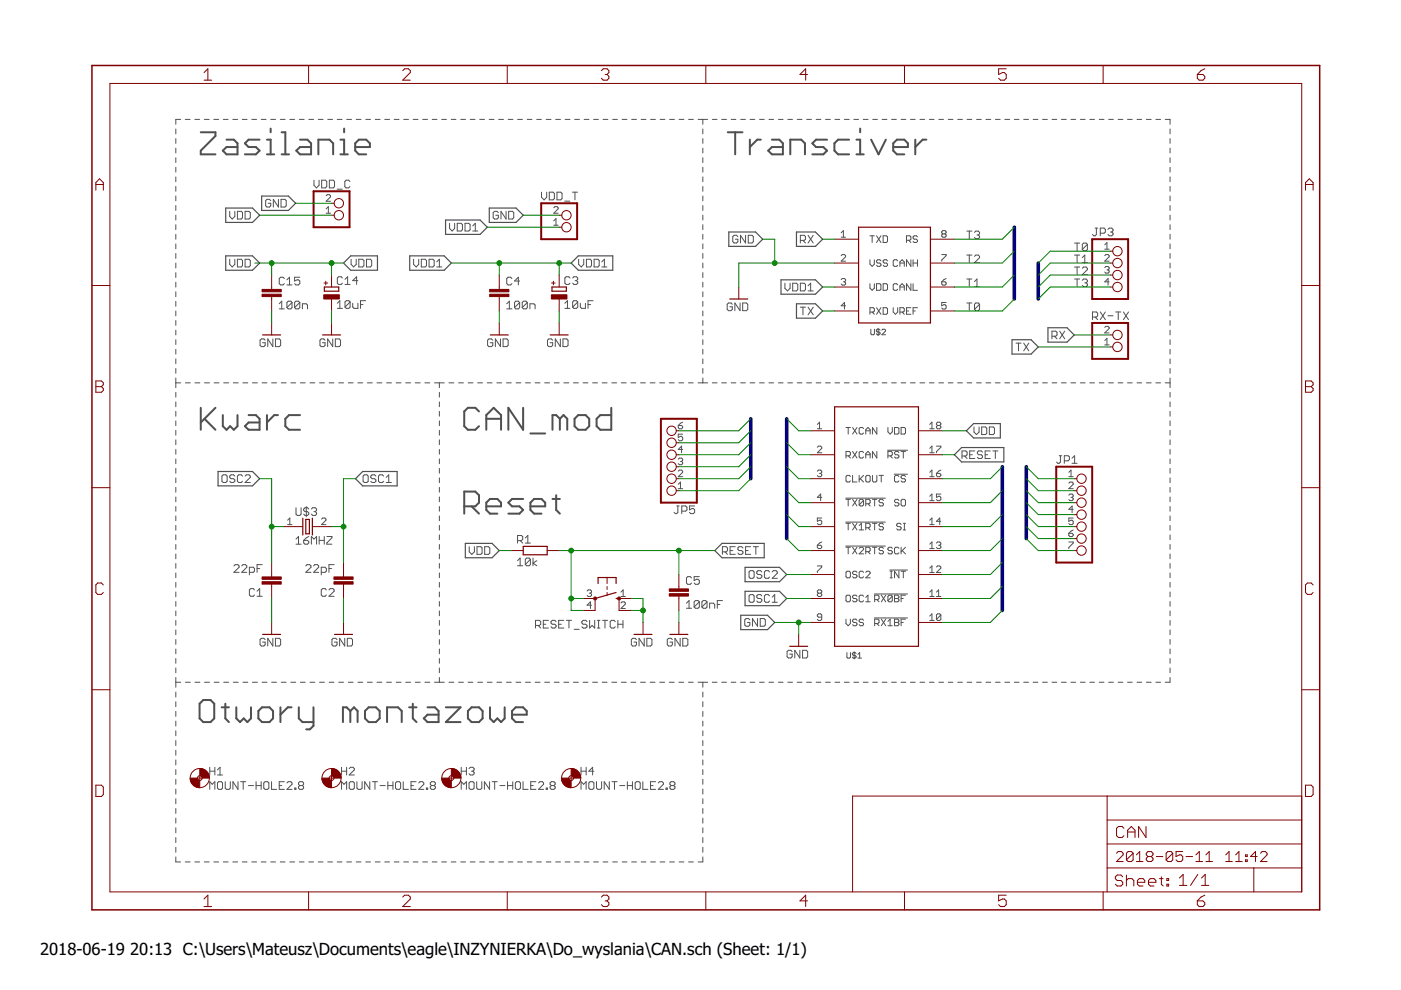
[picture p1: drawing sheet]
<svg xmlns="http://www.w3.org/2000/svg" width="297mm" height="210mm" viewBox="0 0 297 210" stroke-linecap="round" stroke-linejoin="round" font-family="sans-serif">
<defs><g id="words">
<g font-size="3.5">
<text x="8.5" y="202.5">2018-06-19</text>
<text x="27.6" y="202.5">20:13 C:\Users\Mateusz\Documents\eagle\INZYNIERKA\Do_wyslania\CAN.sch (Sheet: 1/1)</text>
</g>
</g></defs>
<g fill="none" stroke="#505050" stroke-width=".21">
<path d="M37.3 27.3v1.1M37.3 29.4v1M37.3 31.4v1M37.3 33.4v1.1M37.3 35.5v1M37.3 37.5v1M37.3 39.5v1.1M38.3 25.3h-1v1.1M39.3 25.3h1M41.3 25.3h1M43.3 25.3h1M45.3 25.3h1.1"/>
<path d="M47.3 25.3h1.1M49.4 25.3h1M51.4 25.3h1M53.4 25.3h1M55.4 25.3h1M57.4 25.3h1M59.4 25.3h1M61.4 25.3h1.1M63.5 25.3h1M65.5 25.3h1M66.6 38.2v1.1l.5 .5 .5-.5v-1.1M67.5 25.3h1"/>
<path d="M68.2 38.2h.8l.3 .3v1.1l-.3 .2h-.8zM69.5 25.3h1M69.8 38.2h.9l.2 .3v1.1l-.2 .2h-.9zM71.5 25.3h1M73.5 25.3h1M74.2 38.5l-.3-.3h-.5l-.3 .3v1.1l.3 .2h.5l.3-.2M75.5 25.3h1M77.6 25.3h.9M79.6 25.3h1M81.6 25.3h1M83.6 25.3h1M85.6 25.3h1"/>
<path d="M87.6 25.3h1M89.6 25.3h1M91.6 25.3h1M93.6 25.3h1.1M95.7 25.3h1M97.7 25.3h1M99.7 25.3h1M101.7 25.3h1M103.7 25.3h1M105.7 25.3h1M107.7 25.3h1.1M109.7 25.3h1.1"/>
<path d="M111.8 25.3h1M113.8 25.3h1M115.8 25.3h1M117.8 25.3h1M119.8 25.3h1M121.8 25.3h1.1M123.8 25.3h1.1M125.9 25.3h1M127.9 25.3h1M129.9 25.3h1M131.9 25.3h1M133.9 25.3h1"/>
<path d="M135.9 25.3h1M137.9 25.3h1.1M140 25.3h1M142 25.3h1M144 25.3h1M146 25.3h1M148 25.3h2M149 25.3v1.1M149 27.3v1.1M149 29.4v1M149 31.4v1M149 33.4v1.1"/>
<path d="M149 35.5v1M149 37.5v1M149 39.5v1.1M151 25.3h1M153 25.3h1M155 25.3h1M157 25.3h1M159 25.3h1M161 25.3h1M163 25.3h1M165 25.3h1M167 25.3h1"/>
<path d="M169 25.3h1M171 25.3h1M173 25.3h1M175 25.3h1M177 25.3h1M179 25.3h1M181 25.3h1M183 25.3h1M185 25.3h1M187 25.3h1M189 25.3h1M191.1 25.3h.9"/>
<path d="M193 25.3h1M195.1 25.3h.9M197 25.3h1M199.1 25.3h.9M201 25.3h1M203.1 25.3h.9M205 25.3h1M207.1 25.3h.9M209 25.3h1.1M211.1 25.3h.9M213 25.3h1.1M215.1 25.3h.9"/>
<path d="M217 25.3h1.1M219.1 25.3h.9M221 25.3h1.1M223.1 25.3h.9M225 25.3h1.1M227.1 25.3h.9M229.1 25.3h1M231.1 25.3h1M233.1 25.3h1M235.1 25.3h1M237.1 25.3h1M239.1 25.3h1"/>
<path d="M241.1 25.3h1M243.1 25.3h1M245.1 25.3h1M247.1 25.3h1v1.1M248.1 27.3v1.1M248.1 29.4v1M248.1 31.4v1M248.1 33.4v1.1M248.1 35.5v1M248.1 37.5v1M248.1 39.5v1.1M37.3 41.6v1"/>
<path d="M37.3 43.6v1M37.3 45.6v1.1M37.3 47.6v1.1M37.3 49.7v1M37.3 51.7v1M37.3 53.7v1.1M37.3 55.8v1M37.3 57.8v1M37.3 59.8v1.1M48.7 44.8v1.1l.5 .5 .6-.5v-1.1M48.7 55v1l.5 .6 .6-.6v-1M50.3 44.8h.9l.2 .3v1.1l-.2 .2h-.9z"/>
<path d="M50.3 55h.9l.2 .2v1.1l-.2 .3h-.9zM52 44.8h.8l.3 .3v1.1l-.3 .2h-.8zM52 55h.8l.3 .2v1.1l-.3 .3h-.8zM57.4 42.5l-.3-.2h-.5l-.3 .2v1.1l.3 .3h.5l.3-.3v-.5h-.5M59 42.3v1.6l-1-1.6v1.6M59.6 42.3h.8l.3 .2v1.1l-.3 .3h-.8zM60.3 59.1l-.3-.3h-.5l-.3 .3v1l.3 .3h.5l.3-.3M60.8 59.3l.6-.5v1.6M63.6 58.8h-1.1v.8l.5-.3h.3l.3 .3v.5l-.3 .3h-.6l-.2-.3M69.2 41.5l.2-.2h.4l.3 .2v.2l-.9 1h.9M69.2 45.2h.9M69.2 44.3l.4-.5v1.4"/>
<path d="M71.5 40.1h1.1M72.6 58.9l-.3-.2h-.5l-.3 .2v1.1l.3 .3h.5l.3-.3M73.2 59.2l.5-.5v1.6M74.4 55v1l.6 .6 .5-.6v-1M75.9 59.5h-1.1l.8-.8v1.6M76.1 55h.8l.3 .2v1.1l-.3 .3h-.8zM77.7 55h.8l.3 .2v1.1l-.3 .3h-.8zM87.7 55v1l.5 .6 .6-.6v-1M89.3 55h.8l.3 .2v1.1l-.3 .3h-.8zM91 55h.8l.3 .2v1.1l-.3 .3h-.8zM92.6 55.5l.6-.5v1.6M92.6 56.6h1.1"/>
<path d="M95.3 47.3v1.1l.6 .6 .5-.6v-1.1M96.9 47.3h.9l.2 .3v1.1l-.2 .3h-.9zM98.6 47.3h.8l.3 .3v1.1l-.3 .3h-.8zM100.2 47.9l.6-.6v1.7M100.2 49h1.1M105.7 45.1l-.3-.3h-.6l-.2 .3v1.1l.2 .2h.6l.3-.2v-.6h-.6M107.3 44.8v1.6l-1.1-1.6v1.6M107.8 44.8h.8l.3 .3v1.1l-.3 .2h-.8zM108.5 59.1l-.2-.3h-.6l-.3 .3v1l.3 .3h.6l.2-.3M110.2 59.6h-1.1l.8-.8v1.6M114.8 40.7v1.1l.6 .6 .5-.6v-1.1M116.5 40.7h.8l.2 .3v1.1l-.2 .3h-.8z"/>
<path d="M117.4 44l.2-.2h.5l.2 .2v.3l-.9 .9h.9M117.4 46.8l.5-.4v1.4M117.4 47.8h.9M118.1 40.7h.8l.3 .3v1.1l-.3 .3h-.8zM119.7 42.7h1.1M120.8 58.9l-.2-.2h-.6l-.2 .2v1.1l.2 .3h.6l.2-.3M121.4 40.7h1M121.4 58.9l.3-.2h.5l.3 .2v.3l-.3 .3M121.9 40.7v1.7M121.9 59.5h.3M122.2 59.5l.3 .3v.2l-.3 .3h-.5l-.3-.3M122.7 55v1l.5 .6 .6-.6v-1"/>
<path d="M124.3 55h.8l.3 .2v1.1l-.3 .3h-.8zM126 55h.8l.2 .2v1.1l-.2 .3h-.8zM127.6 56.6h1.1M127.6 55.5l.5-.5v1.6M149 41.6v1M149 43.6v1M149 45.6v1.1M149 47.6v1.1M149 49.7v1M149 51.7v1M149 53.7v1.1M149 55.8v1"/>
<path d="M149 57.8v1M149 59.8v1.1M156.4 50.2l-.2-.3h-.6l-.2 .3v1l.2 .3h.6l.2-.3v-.5h-.5M158.1 49.9v1.6l-1.1-1.6v1.6M158.6 49.9h.8l.3 .3v1l-.3 .3h-.8zM169.7 51h.8l.3-.3v-.5l-.3-.3h-.8v1.6M170.2 51l.6 .5M171.3 49.9l1.1 1.6M172.4 49.9l-1.1 1.6M178.4 49.4l.4-.5v1.4M178.4 50.3h.9M178.4 54.2l.2-.2h.4l.3 .2v.2l-.9 1h.9"/>
<path d="M178.4 59.3l.2-.2h.4l.3 .2-.3 .5M178.8 59.8h.2M179 59.8l.3 .2-.3 .5h-.4l-.2-.3M184.4 50h1M184.4 55.1v.9l.5 .5 .5-.5v-.9M184.9 50v1.4M185.8 50l1 1.4M186.8 50l-1 1.4M186.8 55.3l-.3-.2h-.4l-.3 .2 .3 .5h.4l.3 .2-.3 .5h-.4l-.3-.3M187.2 50h.7l.3 .2v1l-.3 .2h-.7zM188.2 55.3l-.3-.2h-.4l-.3 .2 .3 .5h.4l.3 .2-.3 .5h-.4l-.3-.3M190.3 55.3l-.2-.2h-.5l-.2 .2v.9l.2 .3h.5l.2-.3"/>
<path d="M190.8 55.8h.9M190.8 56.5v-1l.5-.4 .4 .4v1M192.2 50.9h.7l.2-.2v-.5l-.2-.2h-.7v1.4M192.7 50.9l.4 .5M193.1 55.1v1.4l-.9-1.4v1.4M193.6 55.8h.9M193.6 55.1v1.4M194.5 50.2l-.2-.2h-.5l-.2 .2 .2 .5h.5l.2 .2-.2 .5h-.5l-.2-.2M194.5 55.1v1.4M199.7 54h.9v.2l-.9 .9v.3M199.7 59.8h.7l.2 .4-.2 .3h-.5l-.2-.3zM199.9 49.6l-.2 .2 .2 .5h.5l.2-.2-.2-.5"/>
<path d="M199.9 49.6l-.2-.2 .2-.5h.5l.2 .2-.2 .5M199.9 49.6h.5M200.6 59.1l-.9 .7M205 49h1.1M205 59.2h1.1M205 54.1h1.1M205.5 49v1.6M205.5 54.1v1.6M205.5 59.2v1.6M206.6 49.3l.3-.3h.5l.3 .3v.3l-.3 .2M206.6 54.4l.3-.3h.5l.3 .3v.2l-1.1 1.1h1.1M206.6 59.7l.5-.5v1.6"/>
<path d="M207.1 49.8h.3M207.4 49.8l.3 .3v.3l-.3 .2h-.5l-.3-.2M227.8 51.5h1.1M227.8 56.6h1.1M227.8 59.2h1.1M227.8 54.1h1.1M228.4 51.5v1.7M228.4 54.1v1.6M228.4 56.6v1.7M228.4 59.2v1.6M229.5 56.9l.2-.3h.6l.2 .3v.3l-1 1.1h1M229.5 59.4l.2-.2h.6l.2 .2v.3l-.2 .3"/>
<path d="M229.5 54.6l.5-.5v1.6M229.5 55.7h1M230 60h.3M230.3 60l.2 .2v.3l-.2 .3h-.6l-.2-.3M230.5 51.8l-1 1.1M230.5 51.8l-.2-.3h-.6l-.2 .3v1.1M230.5 51.8v1.1l-.2 .3h-.6l-.2-.3M232.2 48.4h.5M232.5 48.4v1.3l-.3 .3h-.3l-.3-.3M233.3 49.4h.8l.3-.2v-.6l-.3-.2h-.8v1.6M234.2 56.7l.3-.2h.4l.3 .2-.3 .5M234.2 54.2l.3-.2h.4l.3 .2v.2l-1 1h1"/>
<path d="M234.2 51.9l.5-.5v1.4M234.2 52.8h1M234.7 57.2h.2M234.9 48.6l.3-.2h.5l.3 .2v.3l-.3 .3M234.9 57.2l.3 .2-.3 .5h-.4l-.3-.2M235.2 59.8h-1l.7-.7v1.4M235.5 49.2h.2M235.7 49.2l.3 .2v.3l-.3 .3h-.5l-.3-.3M248.1 41.6v1M248.1 43.6v1M248.1 45.6v1.1M248.1 47.6v1.1"/>
<path d="M248.1 49.7v1M248.1 51.7v1M248.1 53.7v1.1M248.1 55.8v1M248.1 57.8v1M248.1 59.8v1.1M37.3 61.9v1M37.3 63.9v1M37.3 65.9v1.1M37.3 68v1M37.3 70v1M37.3 72v1"/>
<path d="M37.3 74.1v1M37.3 76.1v1M37.3 78.1v1M56.2 72.1l-.3-.2h-.5l-.3 .2v1.1l.3 .3h.5l.3-.3v-.5h-.5M57.8 71.9v1.6l-1-1.6v1.6M58.4 71.9h.8l.3 .2v1.1l-.3 .3h-.8zM59.2 64.4l.5-.5v1.6M59.2 65.5h1.1M60.8 60.4h1.1M61.9 64.1v1.1l-.2 .3h-.6l-.3-.3M61.9 64.1l-.2-.2h-.6l-.3 .2v1.1M61.9 64.1l-1.1 1.1"/>
<path d="M63.6 64.1v1.1l-.3 .3h-.6l-.2-.3M63.6 64.1l-.3-.2h-.6l-.2 .2v1.1M63.6 64.1l-1.1 1.1M64.1 65.5v-1.1h.8l.3 .3v.8M68.9 72.1l-.3-.2h-.5l-.3 .2v1.1l.3 .3h.5l.3-.3v-.5h-.5M70.5 71.9v1.6l-1-1.6v1.6M71.1 71.9h.8l.3 .2v1.1l-.3 .3h-.8zM71.5 64.3l.6-.5v1.6M71.5 65.4h1.1M73.2 60.3h1M74.2 64v1.1l-.2 .3h-.6l-.2-.3M74.2 64l-.2-.2h-.6l-.2 .2v1.1"/>
<path d="M74.2 64l-1 1.1M74.8 64.3v.8l.3 .3h.8v-1.1M76.4 64.6h.6M77.5 63.8h-1.1v1.6M104.5 72.1l-.3-.2h-.5l-.3 .2v1.1l.3 .3h.5l.3-.3v-.5h-.6M106.1 71.9v1.6l-1.1-1.6v1.6M106.7 71.9h.8l.2 .2v1.1l-.2 .3h-.8zM107.4 65.5h1.1M107.4 64.4l.6-.5v1.6M110.2 64.1v1.1l-.3 .3h-.6l-.2-.3M110.2 64.1l-.3-.2h-.6l-.2 .2v1.1M110.2 64.1l-1.1 1.1"/>
<path d="M111.8 64.1v1.1l-.3 .3h-.5l-.3-.3M111.8 64.1l-.3-.2h-.5l-.3 .2v1.1M111.8 64.1l-1.1 1.1M112.4 65.5v-1.1h.8l.3 .3v.8M117.2 72.1l-.3-.2h-.5l-.3 .2v1.1l.3 .3h.5l.3-.3v-.5h-.6M118.8 71.9v1.6l-1.1-1.6v1.6M119.4 71.9h.8l.2 .2v1.1l-.2 .3h-.8zM119.8 65.4h1M119.8 64.3l.5-.5v1.6M122.5 64v1.1l-.3 .3h-.5l-.3-.3M122.5 64l-.3-.2h-.5l-.3 .2v1.1M122.5 64l-1.1 1.1"/>
<path d="M123 64.3v.8l.3 .3h.8v-1.1M124.7 64.6h.5M125.8 63.8h-1.1v1.6M149 61.9v1M149 63.9v1M149 65.9v1.1M149 68v1M149 70v1M149 72v1M149 74.1v1M149 76.1v1M149 78.1v1"/>
<path d="M155.3 64.5l-.3-.3h-.5l-.3 .3v1.1l.3 .3h.5l.3-.3v-.6h-.6M156.9 64.2v1.7l-1.1-1.7v1.7M157.5 64.2h.8l.2 .3v1.1l-.2 .3h-.8zM166.4 60v1.1l.6 .6 .5-.6v-1.1M168.1 60h.8l.2 .3v1.1l-.2 .3h-.8zM169.7 60h.8l.3 .3v1.1l-.3 .3h-.8zM169.7 65.1h1.1M170.2 65.1v1.7M171.3 61.7h1.1M171.3 60.6l.6-.6v1.7M171.3 65.1l1.1 1.7M172.4 65.1l-1.1 1.7"/>
<path d="M179.3 64.8h-.9l.6-.7v1.4M184.4 60.2v.9l.5 .5 .5-.5v-.9M184.4 66.2h.7l.3-.3v-.4l-.3-.3h-.7v1.4M184.6 69.8v1l.2 .2h.4l.2-.2v-1M184.9 66.2l.5 .4M185.8 60.2h.7l.3 .2v.9l-.3 .3h-.7zM185.8 65.2l1 1.4M186.2 69.6v1.6M186.6 70l-.2-.2h-.4l-.2 .4 .2 .2h.4l.2 .4-.2 .2h-.4l-.2-.2M186.8 65.2l-1 1.4M187 70l.2-.2h.4l.1 .2v.2l-.7 .8h.7M187.2 60.2h.7l.3 .2v.9l-.3 .3h-.7z"/>
<path d="M187.2 65.2h.7l.3 .3v.9l-.3 .2h-.7zM189.4 65.2v1l.5 .4 .4-.4v-1M190.3 60.4l-.2-.2h-.5l-.2 .2v.9l.2 .3h.5l.2-.3M190.8 66.2h.7l.2-.3v-.4l-.2-.3h-.7v1.4M190.8 61.6v-1l.5-.4 .4 .4v1M190.8 60.9h.9M191.3 66.2l.4 .4M192.2 65.9h.5M193.1 65.2h-.9v1.4h.9M193.1 60.2v1.4l-.9-1.4v1.4M193.6 60.2v1.4h.9M193.6 65.9h.5"/>
<path d="M194.5 65.2h-.9v1.4M200.6 64.1h-.9v.7l.4-.2 .5 .2v.5l-.2 .2h-.5l-.2-.2M205 64.2h1.1M205.5 64.2v1.7M206.6 60.8h1.1M207.7 64.5l-.3-.3h-.5l-.3 .3v1.1M207.7 64.5v1.1l-.3 .3h-.5l-.3-.3M207.7 64.5l-1.1 1.1M215.4 72.7h1.1M215.9 72.7v1.7M217 72.7l1.1 1.7M218.1 72.7l-1.1 1.7"/>
<path d="M223 71.3h.8l.3-.3v-.5l-.3-.3h-.8v1.6M223.6 71.3l.5 .5M224.7 70.2l1 1.6M225.7 70.2l-1 1.6M231.6 67.2h.9l.2-.2v-.6l-.2-.3h-.9v1.7M232.2 67.2l.5 .6M233.3 66.1l1.1 1.7M234.2 69.4l.3-.2h.4l.3 .2v.3l-1 .9h1M234.2 72.2l.5-.5v1.4M234.2 73.1h1M234.4 66.1l-1.1 1.7M234.9 67h1.1"/>
<path d="M236.5 66.1h1.1M237.1 66.1v1.7M238.2 66.1l1.1 1.7M239.3 66.1l-1.1 1.7M248.1 61.9v1M248.1 63.9v1M248.1 65.9v1.1M248.1 68v1M248.1 70v1M248.1 72v1M248.1 74.1v1M248.1 76.1v1"/>
<path d="M248.1 78.1v1M37.3 80.1v2.1M37.3 83.2v1M37.3 85.2v1M37.3 87.2v1M37.3 89.2v1.1M37.3 91.2v1.1M37.3 93.3v1M37.3 95.3v1M37.3 97.3v1M37.3 99.3v1M37.3 81.2h1"/>
<path d="M39.3 81.2h1M41.3 81.2h1.1M43.4 81.2h1M45.4 81.2h1M47.4 81.2h1.1M49.5 81.2h1M51.5 81.2h1M53.5 81.2h1.1M55.6 81.2h1M57.6 81.2h1M59.6 81.2h1.1M61.7 81.2h1"/>
<path d="M63.7 81.2h1M65.7 81.2h1M67.8 81.2h1M69.8 81.2h1M71.8 81.2h1M73.9 81.2h1M75.9 81.2h1M77.9 81.2h1M79.9 81.2h1.1M82 81.2h1M84 81.2h1M86 81.2h1.1"/>
<path d="M88.1 81.2h1M90.1 81.2h1M92.1 81.2h2.1M93.2 81.2v1M93.2 83.2v1M93.2 85.2v1M93.2 87.2v1M93.2 89.2v1.1M93.2 91.2v1.1M93.2 93.3v1M93.2 95.3v1M93.2 97.3v1"/>
<path d="M93.2 99.3v1M95.2 81.2h1M97.2 81.2h1.1M99.3 81.2h1M101.3 81.2h1M103.3 81.2h1M105.3 81.2h1.1M107.4 81.2h1M109.4 81.2h1M111.4 81.2h1.1M113.5 81.2h1M115.5 81.2h1"/>
<path d="M117.5 81.2h1.1M119.5 81.2h1.1M121.6 81.2h1M123.6 81.2h1.1M125.6 81.2h1.1M127.7 81.2h1M129.7 81.2h1M131.7 81.2h1.1M133.8 81.2h1M135.8 81.2h1M137.8 81.2h1.1M139.9 81.2h1"/>
<path d="M141.9 81.2h1M143.8 90.2h.7l.2 .5-.2 .2h-.5l-.2-.2zM143.8 97.4l.2-.3h.5l.2 .3-.2 .4M143.8 99.9l.2-.2h.5l.2 .2v.2l-.9 1h.9M143.9 81.2h1M144.3 97.8h.2M144.5 97.8l.2 .3-.2 .4h-.5l-.2-.2M144.7 92.1h-.9v.7l.7-.3 .2 .3v.4l-.2 .3h-.5l-.2-.3M144.7 95.3h-.9l.7-.7v1.4M144.7 89.5l-.9 .7M146 81.2h1M148 81.2h2"/>
<path d="M149 80.1v1.1M151 81.2h1M153 81.2h1M155 81.2h1M157 81.2h1M159 81.2h1M161 81.2h1M163 81.2h1M165 81.2h1M167 81.2h1M169 81.2h1M171 81.2h1"/>
<path d="M173 81.2h1M173.3 90l.5-.5v1.4M173.3 90.9h.9M173.3 94.8l.2-.2h.5l.2 .2v.3l-.9 .9h.9M173.3 99.9l.2-.2h.5l.2 .2-.2 .5M175 81.2h1M177 81.2h1M179 81.2h1M179.4 90.6h.9M179.4 96.6h.7l.2-.2v-.5l-.2-.2h-.7v1.4M179.8 90.6v1.4M179.8 96.6l.5 .5"/>
<path d="M180.8 90.6l.9 1.4M180.8 95.7l.9 1.4M181 81.2h1M181.7 90.6l-.9 1.4M181.7 95.7l-.9 1.4M183 81.2h1M183.1 90.9l-.2-.3h-.5l-.2 .3v.9l.2 .2h.5l.2-.2M183.1 95.9l-.2-.2h-.5l-.2 .2v1l.2 .2h.5l.2-.2M183.6 92v-.9l.4-.5 .5 .5v.9M183.6 97.1v-.9l.4-.5 .5 .5v.9M183.6 91.3h.9M183.6 96.4h.9"/>
<path d="M185 81.2h1M185.9 90.6v1.4l-.9-1.4v1.4M185.9 95.7v1.4l-.9-1.4v1.4M187 81.2h1M188.2 95.5h4.2M188.3 96.6h.7l.2-.2v-.5l-.2-.2h-.7v1.4M188.3 90.6v1l.4 .4 .5-.4v-1M188.7 96.6l.5 .5M189 81.2h1M189.7 90.6h.7l.2 .3v.9l-.2 .2h-.7zM190.6 95.9l-.2-.2h-.5l-.2 .2 .2 .5h.5l.2 .2-.2 .5h-.5l-.2-.2M191.1 81.2h.9"/>
<path d="M191.1 90.6h.6l.3 .3v.9l-.3 .2h-.6zM191.1 95.7h.9M191.5 95.7v1.4M193 81.2h1M195.1 81.2h.9M197 81.2h1M197.1 90.9h1M197.1 96h1M197.1 90l.5-.5v1.4M197.1 95.1l.5-.5v1.4M198.5 94.6h1v.2l-1 1v.2M198.8 90.2l-.3 .2 .3 .5h.4l.3-.2-.3-.5"/>
<path d="M198.8 90.2l-.3-.2 .3-.5h.4l.3 .2-.3 .5M198.8 90.2h.4M199.1 81.2h.9M199.5 99.7l-1 .7M201 81.2h1M203.1 81.2h.9M204 96.7h.8l.2-.3v-.5l-.2-.3h-.8v1.6M204.5 96.7l.5 .5M205 81.2h1M205.6 96.4h.5M206.5 90.5v1.1l.5 .5 .6-.5v-1.1M206.7 95.6h-1.1v1.6h1.1"/>
<path d="M207.1 81.2h.9M208.1 90.5h.8l.3 .3v1.1l-.3 .2h-.8zM208.3 95.9l-.3-.3h-.5l-.3 .3v.2l.3 .3h.5l.3 .3v.3l-.3 .2h-.5l-.3-.2M208.9 96.4h.5M209 81.2h1.1M209.8 90.5h.8l.2 .3v1.1l-.2 .2h-.8zM210 95.6h-1.1v1.6h1.1M210.5 95.6h1.1M211 95.6v1.6M211.1 81.2h.9M213 81.2h1.1M215.1 81.2h.9"/>
<path d="M217 81.2h1.1M219.1 81.2h.9M221 81.2h1.1M223.1 81.2h.9M224.6 96.6h.5M224.8 96.6v1.4l-.2 .2h-.3l-.3-.2M225 81.2h1.1M225.7 97.7h.8l.2-.3v-.5l-.2-.3h-.8v1.6M227.1 81.2h.9M227.3 98.2h1.1M227.3 97.2l.5-.6v1.6M229.1 81.2h1"/>
<path d="M231.1 81.2h1M233.1 81.2h1M235.1 81.2h1M237.1 81.2h1M239.1 81.2h1M241.1 81.2h1M243.1 81.2h1M245.1 81.2h1M247.1 81.2h1M248.1 80.1v2.1M248.1 83.2v1M248.1 85.2v1"/>
<path d="M248.1 87.2v1M248.1 89.2v1.1M248.1 91.2v1.1M248.1 93.3v1M248.1 95.3v1M248.1 97.3v1M248.1 99.3v1M37.3 101.3v1M37.3 103.3v1.1M37.3 105.4v1M37.3 107.4v1M37.3 109.4v1"/>
<path d="M37.3 111.4v1M37.3 113.4v1M37.3 115.4v1.1M37.3 117.5v1M37.3 119.5v1M47.3 100.7h.6l.3 .2v1.1l-.3 .3h-.6l-.2-.3v-1.1zM49.6 120l.3-.3h.5l.3 .3v.3l-1.1 1h1.1M49.8 100.9l-.3-.2h-.5l-.3 .2v.3l.3 .3h.5l.3 .3v.2l-.3 .3h-.5l-.3-.3M51.2 120l.3-.3h.5l.3 .3v.3l-1.1 1h1.1M51.4 100.9l-.2-.2h-.6l-.3 .2v1.1l.3 .3h.6l.2-.3M52 100.9l.2-.2h.6l.3 .2v.3l-1.1 1.1h1.1M55.6 119.7h-1.1v1.6"/>
<path d="M61 111.2h.9M61 110.3l.4-.5v1.4M62.8 114.3l.5-.6v1.7M62.8 115.4h1M62.8 107.7v1.3l.2 .3h.6l.2-.3v-1.3M64.4 114.6h.8l.3 .3v.2l-.3 .3h-.5l-.3-.3zM64.8 120l.3-.3h.6l.2 .3v.3l-1.1 1h1.1M64.9 107.4v2.2M65.5 113.7l-1.1 .9M65.5 107.9l-.3-.2h-.5l-.3 .2v.3l.3 .3h.5l.3 .3v.2l-.3 .3h-.5l-.3-.3M66 115.4v-1.7l.6 .6 .5-.6v1.7M66 107.9l.3-.2h.5l.3 .2v.3l-.3 .3"/>
<path d="M66.5 120l.2-.3h.6l.3 .3v.3l-1.1 1h1.1M66.6 108.5h.2M66.8 108.5l.3 .3v.2l-.3 .3h-.5l-.3-.3M67.7 114.6h1M67.7 113.7v1.7M68.2 110.1l.2-.3h.5l.2 .3v.2l-.9 .9h.9M68.7 113.7v1.7M69.3 113.7h1.1v.3l-1.1 1.1v.3h1.1M70.8 119.7h-1.1v1.6M77.2 100.7h.6l.3 .2v1.1l-.3 .3h-.6l-.2-.3v-1.1zM79.7 100.9l-.3-.2h-.5l-.3 .2v.3l.3 .3h.5l.3 .3v.2l-.3 .3h-.5l-.3-.3M81.3 100.9l-.2-.2h-.6l-.3 .2v1.1l.3 .3h.6l.2-.3"/>
<path d="M81.9 102.3h1.1M81.9 101.2l.5-.5v1.6M93.2 101.3v1M93.2 103.3v1.1M93.2 105.4v1M93.2 107.4v1M93.2 109.4v1M93.2 111.4v1M93.2 113.4v1M93.2 115.4v1.1M93.2 117.5v1M93.2 119.5v1"/>
<path d="M99.5 115.9v1.1l.5 .5 .6-.5v-1.1M101.1 115.9h.8l.3 .3v1.1l-.3 .2h-.8zM102.8 115.9h.8l.2 .3v1.1l-.2 .2h-.8zM109.7 114.6h.9l.2-.3v-.5l-.2-.3h-.9v1.6M109.7 118.9l.6-.6v1.7M109.7 120h1.1M110.3 114.6l.5 .5M111.4 114.1l.5-.6v1.6M111.4 115.1h1.1M112.5 118.6v1.1l-.3 .3h-.6l-.2-.3M112.5 118.6l-.3-.3h-.6l-.2 .3v1.1M112.5 118.6l-1.1 1.1"/>
<path d="M113 118.3v1.7M113.8 118.9l-.8 .5 .8 .6M143.5 107.3h.5M143.7 107.3v1.3l-.2 .3h-.3l-.3-.3M143.8 102.7l.5-.5v1.4M143.8 103.6h.9M144.5 108.4h.9l.2-.3v-.6l-.2-.2h-.9v1.6M147.3 107.3h-1.1v.8l.5-.3h.3l.3 .3v.5l-.3 .3h-.5l-.3-.3M153.2 117h.8l.2-.3v-.5l-.2-.3h-.8v1.6M153.7 117l.5 .5M154.8 116.7h.5M155.9 115.9h-1.1v1.6h1.1"/>
<path d="M157.5 116.2l-.3-.3h-.5l-.3 .3v.3l.3 .2h.5l.3 .3v.3l-.3 .2h-.5l-.3-.2M158.1 116.7h.5M159.2 115.9h-1.1v1.6h1.1M159.7 115.9h1.1M160.3 115.9v1.6M173.3 115.6h.7l.2 .5-.2 .2h-.5l-.2-.2zM173.3 120h.9v.2l-.9 1v.2M173.8 100.4h.2M174 100.4l.2 .2-.2 .5h-.5l-.2-.3M174.2 109.8h-.9v.7l.7-.2 .2 .2v.5l-.2 .2h-.5l-.2-.2M174.2 105.5h-.9l.7-.7v1.4M174.2 114.9l-.9 .7"/>
<path d="M179.3 105.6h8.4M179.3 110.7h8.4M179.3 115.8h8.4M179.4 105.9h.9M179.4 111h.9M179.4 116h.9M179.8 105.9v1.4M179.8 111v1.4M179.8 116v1.4M180.3 101l-.2-.2h-.5l-.2 .2v1l.2 .2h.5l.2-.2M180.8 100.8v1.4h.9M180.8 105.9l.9 1.4"/>
<path d="M180.8 111l.9 1.4M180.8 116l.9 1.4M181.7 105.9l-.9 1.4M181.7 111l-.9 1.4M181.7 116l-.9 1.4M182.2 100.8v1.4M182.2 116.3l.2-.3h.5l.2 .3v.2l-.9 .9h.9M182.2 111.4l.4-.4v1.4M182.2 112.4h.9M182.4 101.5l.7 .7M183.1 106.1l-.2-.2h-.5l-.2 .2v.9M183.1 100.8l-.9 .9"/>
<path d="M183.1 106.1v.9l-.2 .3h-.5l-.2-.3M183.1 106.1l-.9 .9M183.6 106.8h.7l.2-.2v-.5l-.2-.2h-.7v1.4M183.6 111.9h.7l.2-.2v-.5l-.2-.2h-.7v1.4M183.6 117h.7l.2-.3v-.4l-.2-.3h-.7v1.4M183.8 100.8h.5l.2 .2v1l-.2 .2h-.5l-.2-.2v-1zM184 106.8l.5 .5M184 111.9l.5 .5M184 117l.5 .4M185 100.8v1.2l.2 .2h.5l.2-.2v-1.2M185 105.9h.9M185 111h.9"/>
<path d="M185 116h.9M185.4 105.9v1.4M185.4 111v1.4M185.4 116v1.4M186.4 100.8h.9M186.8 100.8v1.4M187.3 106.1l-.2-.2h-.5l-.2 .4 .2 .3h.5l.2 .4-.2 .3h-.5l-.2-.3M187.3 111.2l-.2-.2h-.5l-.2 .4 .2 .3h.5l.2 .4-.2 .3h-.5l-.2-.3M187.3 116.3l-.2-.3h-.5l-.2 .5 .2 .2h.5l.2 .5-.2 .2h-.5l-.2-.2M189.2 116.3l-.2-.3h-.5l-.2 .3 .2 .4h.5l.2 .3-.2 .4h-.5l-.2-.2M189.6 100.5h2.8M190.6 101l-.2-.2h-.5l-.2 .2v1l.2 .2h.5l.2-.2"/>
<path d="M190.6 116.3l-.2-.3h-.5l-.2 .3v.9l.2 .2h.5l.2-.2M190.6 106.1l-.2-.2h-.5l-.2 .2 .2 .5h.5l.2 .2-.2 .5h-.5l-.2-.3M191.1 106.1l.2-.2h.4l.3 .2v.9l-.3 .3h-.4l-.2-.3zM191.1 111.2l-.3-.2h-.4l-.3 .2 .3 .5h.4l.3 .2-.3 .5h-.4l-.3-.3M191.1 116v1.4M191.3 116.7l.7 .7M191.5 111h.5M191.5 112.4h.5M191.7 111v1.4M192 101l-.3-.2h-.4l-.2 .2 .2 .5h.4l.3 .2-.3 .5h-.4l-.2-.2M192 116l-.9 1M197.1 101.1h1"/>
<path d="M197.1 111.2h1M197.1 116.3h1M197.1 115.4l.5-.5v1.4M197.1 100.1l.5-.4v1.4M197.1 105.2l.5-.4v1.4M197.1 110.3l.5-.5v1.4M197.1 106.2h1M198.5 100.4h.7l.3 .4-.3 .3h-.4l-.3-.3zM198.5 115.1l.3-.2h.4l.3 .2-.3 .5M199 115.6h.2M199.2 115.6l.3 .2-.3 .5h-.4l-.3-.2M199.5 104.8h-1v.7l.7-.3 .3 .3v.4l-.3 .3h-.4l-.3-.3"/>
<path d="M199.5 110.5h-1l.7-.7v1.4M226.6 113.1h.7l.2 .4-.2 .3h-.5l-.2-.3zM226.6 102.4l.2-.2h.5l.2 .2v.3l-.9 .9h.9M226.6 101.1h.9M226.6 114.9h.9v.2l-.9 1v.2M226.6 105l.2-.2h.5l.2 .2-.2 .5M226.6 100.1l.5-.4v1.4M227.1 105.5h.2M227.3 105.5l.2 .2-.2 .5h-.5l-.2-.3M227.5 109.8h-.9v.7l.7-.2 .2 .2v.5l-.2 .2h-.5l-.2-.2M227.5 108h-.9l.7-.7v1.4M227.5 112.4l-.9 .7"/>
<path d="M248.1 101.3v1M248.1 103.3v1.1M248.1 105.4v1M248.1 107.4v1M248.1 109.4v1M248.1 111.4v1M248.1 113.4v1M248.1 115.4v1.1M248.1 117.5v1M248.1 119.5v1M37.3 121.5v1M37.3 123.5v1"/>
<path d="M37.3 125.5v1M37.3 127.5v1M37.3 129.5v1.1M37.3 131.6v1M37.3 133.6v1M37.3 135.6v1M37.3 137.6v1M37.3 139.6v1M52.9 121.3h.8l.3-.2v-.6l-.3-.2h-.8v1.6M54 125.1l-.3-.3h-.6l-.2 .3v1.1l.2 .2h.6l.3-.2M54.5 120.5h.6M54.5 126.4h1.1"/>
<path d="M54.5 125.3l.6-.5v1.6M56.2 135.6l-.3-.3h-.5l-.3 .3v1.1l.3 .3h.5l.3-.3v-.6h-.5M57.8 135.3v1.7l-1-1.7v1.7M58.4 135.3h.8l.3 .3v1.1l-.3 .3h-.8zM68.1 121.3h.8l.3-.2v-.6l-.3-.2h-.8v1.6M69.2 125.1l-.3-.3h-.5l-.3 .3v1.1l.3 .2h.5l.3-.2M69.7 120.5h.6M69.7 125.1l.3-.3h.6l.2 .3v.2l-1.1 1.1h1.1M71.5 135.6l-.3-.3h-.6l-.2 .3v1.1l.2 .3h.6l.3-.3v-.6h-.6M73.1 135.3v1.7l-1.1-1.7v1.7M73.6 135.3h.9l.2 .3v1.1l-.2 .3h-.9zM93.2 121.5v1"/>
<path d="M93.2 123.5v1M93.2 125.5v1M93.2 127.5v1M93.2 129.5v1.1M93.2 131.6v1M93.2 133.6v1M93.2 135.6v1M93.2 137.6v1M93.2 139.6v1M113.5 132.6h.9l.2-.2v-.6l-.2-.3h-.9v1.7M114.1 132.6l.5 .6M115.2 132.4h.5"/>
<path d="M116.3 131.5h-1.1v1.7h1.1M117.9 131.8l-.3-.3h-.5l-.3 .3v.3l.3 .3h.5l.3 .2v.3l-.3 .3h-.5l-.3-.3M118.4 132.4h.6M119.5 131.5h-1.1v1.7h1.1M120.1 131.5h1.1M120.6 131.5v1.7M121.7 133.4h1.1M124.5 131.8l-.3-.3h-.6l-.2 .3v.3l.2 .3h.6l.3 .2v.3l-.3 .3h-.6l-.2-.3M124.5 125.3l.2-.2h.5l.2 .2-.2 .5M124.9 125.8h.3M125 131.5v1.7l.5-.6 .6 .6v-1.7M125.2 125.8l.2 .2-.2 .5h-.5l-.2-.3"/>
<path d="M125.4 128.3h-.9l.7-.7v1.4M126.6 131.5h.6M126.6 133.2h.6M126.9 131.5v1.7M127.7 131.5h1.1M128.3 131.5v1.7M130.5 131.8l-.3-.3h-.6l-.2 .3v1.1l.2 .3h.6l.3-.3M131 132.4h1.1M131 131.5v1.7M131.7 125.5l.4-.4v1.4M131.7 126.5h.9M131.7 127.8l.2-.2h.5l.2 .2v.3l-.9 .9h.9"/>
<path d="M132.1 131.5v1.7M134.9 135.6l-.2-.3h-.6l-.2 .3v1.1l.2 .3h.6l.2-.3v-.6h-.5M136.6 135.3v1.7l-1.1-1.7v1.7M137.1 135.3h.8l.3 .3v1.1l-.3 .3h-.8zM142.6 135.6l-.3-.3h-.5l-.3 .3v1.1l.3 .3h.5l.3-.3v-.6h-.6M144.2 135.3v1.7l-1.1-1.7v1.7M144.8 135.3h.8l.2 .3v1.1l-.2 .3h-.8zM145.5 127.9l.6-.6v1.7M145.5 129h1.1M146.6 122.5l-.3-.2h-.5l-.3 .2v1.1l.3 .3h.5l.3-.3M148.3 127.6v1.1l-.3 .3h-.6l-.2-.3M148.3 122.3h-1.1v.8l.5-.3h.3l.3 .3v.5l-.3 .3h-.6l-.2-.3"/>
<path d="M148.3 127.6l-.3-.3h-.6l-.2 .3v1.1M148.3 127.6l-1.1 1.1M149.9 127.6v1.1l-.3 .3h-.5l-.3-.3M149.9 127.6l-.3-.3h-.5l-.3 .3v1.1M149.9 127.6l-1.1 1.1M150.5 129v-1.1h.8l.2 .3v.8M152.1 128.2h.5M153.2 127.3h-1.1v1.7M159 131.4l-.3-.3h-.5l-.3 .3v1.1l.3 .3h.5l.3-.3v-.5h-.5M159.1 121h.5l.3 .3v1l-.3 .3h-.5l-.3-.3v-1zM159.1 126.1h.5l.3 .2v1.1l-.3 .3h-.5l-.3-.3v-1.1zM160.6 131.1v1.7l-1.1-1.7v1.7"/>
<path d="M161.2 131.1h.8l.3 .3v1.1l-.3 .3h-.8zM161.5 121.3l-.3-.3h-.5l-.3 .3v.2l.3 .3h.5l.3 .3v.2l-.3 .3h-.5l-.3-.3M161.5 126.3l-.3-.2h-.5l-.3 .2v.3l.3 .3h.5l.3 .2v.3l-.3 .3h-.5l-.3-.3M163.2 126.3l-.3-.2h-.6l-.2 .2v1.1l.2 .3h.6l.3-.3M163.2 121.3l-.3-.3h-.6l-.2 .3v1l.2 .3h.6l.3-.3M163.7 127.7h1.1M163.7 126.6l.6-.5v1.6M163.7 121.3l.3-.3h.5l.3 .3v.2l-1.1 1.1h1.1M168 138.2l-.3-.3h-.5l-.3 .3v1l.3 .3h.5l.3-.3v-.5h-.6M169.6 137.9v1.6l-1.1-1.6v1.6M170.2 137.9h.8l.2 .3v1l-.2 .3h-.8zM173.5 125.8l-.2-.3 .2-.4h.5l.2 .2-.2 .5"/>
<path d="M173.5 125.8l-.2 .2 .2 .5h.5l.2-.3-.2-.4M173.5 125.8h.5M174.2 130.9h-.7l-.2-.3 .2-.4h.5l.2 .2v.9l-.2 .3h-.5l-.2-.3M179.4 131.3v.9l.4 .5 .5-.5v-.9M179.6 138.4v.9l.1 .2h.4l.2-.2v-.9M179.6 121.1h.5l.2 .2v1l-.2 .2h-.5l-.2-.2v-1zM179.6 126.2h.5l.2 .2v1l-.2 .2h-.5l-.2-.2v-1zM181.1 138.2v1.5M181.5 138.6l-.2-.2h-.4l-.2 .3 .2 .2h.4l.2 .4-.2 .2h-.4l-.2-.2M181.7 126.4l-.2-.2h-.5l-.2 .2 .2 .5h.5l.2 .2-.2 .5h-.5l-.2-.2M181.7 121.3l-.2-.2h-.5l-.2 .2 .2 .5h.5l.2 .2-.2 .5h-.5l-.2-.2M181.7 131.5l-.2-.2h-.5l-.2 .2 .2 .5h.5l.2 .2-.2 .5h-.5l-.2-.3"/>
<path d="M181.9 139.5h.8M181.9 138.7l.4-.3v1.1M183.1 126.4l-.2-.2h-.5l-.2 .2v1l.2 .2h.5l.2-.2M183.1 121.3l-.2-.2h-.5l-.2 .2v1l.2 .2h.5l.2-.2M183.1 131.5l-.2-.2h-.5l-.2 .2 .2 .5h.5l.2 .2-.2 .5h-.5l-.2-.3M183.6 121.3l.2-.2h.5l.2 .2v.3l-.9 .9h.9M183.6 127.6h.9M183.6 126.7l.4-.5v1.4M185.4 131h7M185.4 125.9h7M185.4 127.1h.7l.3-.2v-.5l-.3-.2h-.7v1.4M185.4 132.2h.7l.3-.2v-.5l-.3-.2h-.7v1.4"/>
<path d="M185.9 132.2l.5 .5M185.9 127.1l.5 .5M186.9 131.3l.9 1.4M186.9 126.2l.9 1.4M187.8 131.3l-.9 1.4M187.8 126.2l-.9 1.4M188.3 132.7h.9M188.3 131.7l.4-.4v1.4M188.7 120.9h3.7M188.7 121.1h.5M188.7 122.5h.5M189 121.1v1.4"/>
<path d="M189.2 126.4l-.2-.2h-.5l-.2 .2v1M189.2 126.4v1l-.2 .2h-.5l-.2-.2M189.2 126.4l-.9 1M189.7 131.3h.7l.2 .2-.2 .5 .2 .4-.2 .3h-.7zM189.7 126.2h.7l.2 .2-.2 .5 .2 .5-.2 .2h-.7zM189.7 126.9h.7M189.7 132h.7M190.6 121.1v1.4l-.9-1.4v1.4M191.1 121.1h.9M191.1 126.9h.4M191.1 132h.4M191.5 121.1v1.4"/>
<path d="M192 126.2h-.9v1.4M192 131.3h-.9v1.4M197.1 126.5h1M197.1 131.6h1M197.1 130.6l.5-.4v1.4M197.1 120.5l.5-.5v1.4M197.1 125.5l.5-.4v1.4M197.1 121.4h1M198.5 120.2l.3-.2h.4l.3 .2v.3l-1 .9h1M198.5 126.5h1M198.5 125.5l.5-.4v1.4M199.5 130.4v.9l-.3 .3h-.4l-.3-.3"/>
<path d="M199.5 130.4l-.3-.2h-.4l-.3 .2v.9M199.5 130.4l-1 .9M248.1 121.5v1M248.1 123.5v1M248.1 125.5v1M248.1 127.5v1M248.1 129.5v1.1M248.1 131.6v1M248.1 133.6v1M248.1 135.6v1M248.1 137.6v1M248.1 139.6v1"/>
<path d="M37.3 141.6v1M37.3 143.6v2.1M37.3 146.7v1.1M37.3 148.8v1M37.3 150.8v1.1M37.3 152.9v1M37.3 154.9v1.1M37.3 157v1.1M37.3 159.1v1M37.3 144.7h1M39.3 144.7h1M41.3 144.7h1.1"/>
<path d="M43.4 144.7h1M45.4 144.7h1M47.4 144.7h1.1M49.5 144.7h1M51.5 144.7h1M53.5 144.7h1.1M55.6 144.7h1M57.6 144.7h1M59.6 144.7h1.1M61.7 144.7h1M63.7 144.7h1M65.7 144.7h1"/>
<path d="M67.8 144.7h1M69.8 144.7h1M71.8 144.7h1M73.9 144.7h1M75.9 144.7h1M77.9 144.7h1M79.9 144.7h1.1M82 144.7h1M84 144.7h1M86 144.7h1.1M88.1 144.7h1M90.1 144.7h1"/>
<path d="M92.1 144.7h2.1M93.2 141.6v1M93.2 143.6v1.1M95.2 144.7h1M97.2 144.7h1.1M99.3 144.7h1M101.3 144.7h1M103.3 144.7h1M105.3 144.7h1.1M107.4 144.7h1M109.4 144.7h1M111.4 144.7h1.1"/>
<path d="M113.5 144.7h1M115.5 144.7h1M117.5 144.7h1.1M119.5 144.7h1.1M121.6 144.7h1M123.6 144.7h1.1M125.6 144.7h1.1M127.7 144.7h1M129.7 144.7h1M131.7 144.7h1.1M133.8 144.7h1M135.8 144.7h1"/>
<path d="M137.8 144.7h1.1M139.9 144.7h1M141.9 144.7h1M143.9 144.7h1M146 144.7h1M148 144.7h2M149 144.7v1M149 146.7v1.1M149 148.8v1M149 150.8v1.1M149 152.9v1M149 154.9v1.1"/>
<path d="M149 157v1.1M149 159.1v1M151 144.7h1M153 144.7h1M155 144.7h1M157 144.7h1M159 144.7h1M161 144.7h1M163 144.7h1M165 144.7h1M167 144.7h1M169 144.7h1"/>
<path d="M171 144.7h1M173 144.7h1M175 144.7h1M177 144.7h1M179 144.7h1M181 144.7h1M183 144.7h1M185 144.7h1M187 144.7h1M189 144.7h1M191.1 144.7h.9M193 144.7h1"/>
<path d="M195.1 144.7h.9M197 144.7h1M199.1 144.7h.9M201 144.7h1M203.1 144.7h.9M205 144.7h1M207.1 144.7h.9M209 144.7h1.1M211.1 144.7h.9M213 144.7h1.1M215.1 144.7h.9M217 144.7h1.1"/>
<path d="M219.1 144.7h.9M221 144.7h1.1M223.1 144.7h.9M225 144.7h1.1M227.1 144.7h.9M229.1 144.7h1M231.1 144.7h1M233.1 144.7h1M235.1 144.7h1M237.1 144.7h1M239.1 144.7h1M241.1 144.7h1"/>
<path d="M243.1 144.7h1M245.1 144.7h1M248.1 143.6v1.1h-1M248.1 141.6v1M37.3 161.1v1.1M37.3 163.2v1M37.3 165.2v1.1M37.3 167.3v1.1M37.3 169.4v1M37.3 171.4v1.1M37.3 173.5v1M37.3 175.5v1.1"/>
<path d="M37.3 177.6v1M37.3 179.6v1.1M44.5 162.7v1.6M44.5 167.4v-1.7l.5 .6 .6-.6v1.7M44.5 163.5h1.1M45.6 162.7v1.6M46.1 166l.3-.3h.5l.3 .3v1.1l-.3 .3h-.5l-.3-.3zM46.1 163.2l.6-.5v1.6M46.1 164.3h1.1M47.8 165.7v1.4l.2 .3h.6l.2-.3v-1.4M50.5 165.7v1.7l-1.1-1.7v1.7M51 165.7h1.1"/>
<path d="M51.6 165.7v1.7M52.7 166.6h1M54.3 166.6h1.1M54.3 165.7v1.7M55.4 165.7v1.7M55.9 166l.3-.3h.5l.3 .3v1.1l-.3 .3h-.5l-.3-.3zM57.6 165.7v1.7h1.1M59.2 166.6h.5M60.3 165.7h-1.1v1.7h1.1M60.8 166l.3-.3h.6l.2 .3v.3l-1.1 1.1h1.1M62.5 167.1h.2v.3h-.2zM63.6 166.6l-.3-.3v-.3l.3-.3h.5l.3 .3v.3l-.3 .3"/>
<path d="M63.6 166.6l-.3 .2v.3l.3 .3h.5l.3-.3v-.3l-.3-.2M63.6 166.6h.5M72.4 162.7v1.6M72.4 167.4v-1.7l.5 .6 .6-.6v1.7M72.4 163.5h1.1M73.5 162.7v1.6M74 163l.3-.3h.5l.3 .3v.2l-1.1 1.1h1.1M74.3 165.7h.5l.3 .3v1.1l-.3 .3h-.5l-.3-.3v-1.1zM75.7 165.7v1.4l.2 .3h.6l.3-.3v-1.4M78.4 165.7v1.7l-1.1-1.7v1.7M79 165.7h1M79.5 165.7v1.7"/>
<path d="M80.6 166.6h1.1M82.2 166.6h1.1M82.2 165.7v1.7M83.3 165.7v1.7M83.9 166l.2-.3h.6l.2 .3v1.1l-.2 .3h-.6l-.2-.3zM85.5 165.7v1.7h1.1M87.1 166.6h.6M88.2 165.7h-1.1v1.7h1.1M88.8 166l.2-.3h.6l.3 .3v.3l-1.1 1.1h1.1M90.4 167.1h.3v.3h-.3zM91.5 166.6l-.3-.3v-.3l.3-.3h.5l.3 .3v.3l-.3 .3M91.5 166.6l-.3 .2v.3l.3 .3h.5l.3-.3v-.3l-.3-.2"/>
<path d="M91.5 166.6h.5M97.8 162.7v1.6M97.8 167.4v-1.7l.5 .6 .6-.6v1.7M97.8 163.5h1.1M98.9 162.7v1.6M99.4 166l.3-.3h.5l.3 .3v1.1l-.3 .3h-.5l-.3-.3zM99.4 163l.3-.3h.5l.3 .3v.2l-.3 .3M100 163.5h.2M100.2 163.5l.3 .3v.2l-.3 .3h-.5l-.3-.3M101.1 165.7v1.4l.2 .3h.6l.3-.3v-1.4M103.8 165.7v1.7l-1.1-1.7v1.7M104.4 165.7h1"/>
<path d="M104.9 165.7v1.7M106 166.6h1.1M107.6 166.6h1.1M107.6 165.7v1.7M108.7 165.7v1.7M109.5 165.7h.6l.2 .3v1.1l-.2 .3h-.6l-.2-.3v-1.1zM110.9 165.7v1.7h1.1M112.5 166.6h.6M113.6 165.7h-1.1v1.7h1.1M114.2 166l.2-.3h.6l.3 .3v.3l-1.1 1.1h1.1M115.8 167.1h.3v.3h-.3zM116.9 166.6l-.3-.3v-.3l.3-.3h.5l.3 .3v.3l-.3 .3"/>
<path d="M116.9 166.6l-.3 .2v.3l.3 .3h.5l.3-.3v-.3l-.3-.2M116.9 166.6h.5M123.2 162.7v1.6M123.2 167.4v-1.7l.5 .6 .6-.6v1.7M123.2 163.5h1.1M124.3 162.7v1.6M125.1 165.7h.5l.3 .3v1.1l-.3 .3h-.5l-.3-.3v-1.1zM125.9 163.5h-1.1l.8-.8v1.6M126.5 165.7v1.4l.2 .3h.6l.3-.3v-1.4M129.2 165.7v1.7l-1.1-1.7v1.7M129.8 165.7h1M130.3 165.7v1.7"/>
<path d="M131.4 166.6h1.1M133 166.6h1.1M133 165.7v1.7M134.1 165.7v1.7M134.9 165.7h.6l.2 .3v1.1l-.2 .3h-.6l-.2-.3v-1.1zM136.3 165.7v1.7h1.1M137.9 166.6h.6M139 165.7h-1.1v1.7h1.1M139.6 166l.2-.3h.6l.3 .3v.3l-1.1 1.1h1.1M141.2 167.1h.3v.3h-.3zM142.3 166.6l-.3-.3v-.3l.3-.3h.5l.3 .3v.3l-.3 .3M142.3 166.6l-.3 .2v.3l.3 .3h.5l.3-.3v-.3l-.3-.2"/>
<path d="M142.3 166.6h.5M149 161.1v1.1M149 163.2v1M149 165.2v1.1M149 167.3v1.1M149 169.4v1M149 171.4v1.1M149 173.5v1M149 175.5v1.1M149 177.6v1M149 179.6v1.1M37.3 181.7v1.1h1"/>
<path d="M39.3 182.8h1M41.3 182.8h1M43.3 182.8h1M45.3 182.8h1.1M47.3 182.8h1.1M49.4 182.8h1M51.4 182.8h1M53.4 182.8h1M55.4 182.8h1M57.4 182.8h1M59.4 182.8h1M61.4 182.8h1.1"/>
<path d="M63.5 182.8h1M65.5 182.8h1M67.5 182.8h1M69.5 182.8h1M71.5 182.8h1M73.5 182.8h1M75.5 182.8h1M77.6 182.8h.9M79.6 182.8h1M81.6 182.8h1M83.6 182.8h1M85.6 182.8h1"/>
<path d="M87.6 182.8h1M89.6 182.8h1M91.6 182.8h1M93.6 182.8h1.1M95.7 182.8h1M97.7 182.8h1M99.7 182.8h1M101.7 182.8h1M103.7 182.8h1M105.7 182.8h1M107.7 182.8h1.1M109.7 182.8h1.1"/>
<path d="M111.8 182.8h1M113.8 182.8h1M115.8 182.8h1M117.8 182.8h1M119.8 182.8h1M121.8 182.8h1.1M123.8 182.8h1.1M125.9 182.8h1M127.9 182.8h1M129.9 182.8h1M131.9 182.8h1M133.9 182.8h1"/>
<path d="M135.9 182.8h1M137.9 182.8h1.1M140 182.8h1M142 182.8h1M144 182.8h1M146 182.8h1M149 181.7v1.1h-1"/>
</g>
<g fill="none" stroke="#505050" stroke-width=".42">
<path d="M42.6 28h3.1v.8l-3.1 3.1v.8h3.1M48 29.6h1.6l.8 .8v2.3h-2.4l-.8-.8 .8-.7h2.4M55 29.6h-2.3l-.8 .8 .8 .8h1.6l.7 .7-.7 .8h-2.4M56.6 32.7h1.5M56.6 29.6h.8v3.1M57.4 27.3v.7M59.7 28h.8v4.7M59.7 32.7h1.6M63.6 29.6h1.6l.8 .8v2.3h-2.4l-.8-.8 .8-.7h2.4M67.5 32.7v-3.1h2.3l.8 .8v2.3M72.2 32.7h1.5M72.2 29.6h.8v3.1"/>
<path d="M73 27.3v.7M75.3 31.2h3.1v-.8l-.8-.8h-1.5l-.8 .8v1.5l.8 .8h1.5M154.3 28h3.1M155.9 28v4.7M159 29.6v3.1M161.3 29.6h-.8l-1.5 1.6M163.7 29.6h1.5l.8 .8v2.3h-2.3l-.8-.8 .8-.7h2.3M167.6 32.7v-3.1h2.3l.8 .8v2.3M175.3 29.6h-2.3l-.8 .8 .8 .8h1.6l.7 .7-.7 .8h-2.4M180 29.6h-2.3l-.8 .8v1.5l.8 .8h2.3M181.6 32.7h1.5M181.6 29.6h.8v3.1"/>
<path d="M182.4 27.3v.7M184.7 29.6l1.6 3.1 1.5-3.1M189.4 31.2h3.1v-.8l-.8-.8h-1.5l-.8 .8v1.5l.8 .8h1.5M194.1 29.6v3.1M196.4 29.6h-.8l-1.5 1.6M42.6 86.5v4.6M43.3 88.8l2.4 2.3M45.7 86.5l-3.1 3.1M47.2 88v2.4l.8 .7 .8-.7 .8 .7 .8-.7v-2.4M52.7 88h1.6l.7 .8v2.3h-2.3l-.8-.7 .8-.8h2.3M56.6 88v3.1M58.9 88h-.8l-1.5 1.6"/>
<path d="M63.6 88h-2.3l-.8 .8v1.6l.8 .7h2.3M101.6 87.2l-.8-.7h-1.6l-.8 .7v3.2l.8 .7h1.6l.8-.7M103.1 91.1v-3.1l1.6-1.5 1.5 1.5v3.1M103.1 88.8h3.1M110.9 86.5v4.6l-3.1-4.6v4.6M112.5 91.9h3.1M118.7 88.8l-.8-.8h-.8v3.1M118.7 88.8v2.3M118.7 88.8l.8-.8 .8 .8v2.3M122.6 88h1.6l.7 .8v1.6l-.7 .7h-1.6l-.8-.7v-1.6zM129.6 86.5v4.6h-2.3l-.8-.7v-1.6l.8-.8h2.3M98.4 107.4h2.4l.8-.8v-1.6l-.8-.8h-2.4v4.7"/>
<path d="M100 107.4l1.6 1.5M103.1 107.4h3.1v-.8l-.7-.8h-1.6l-.8 .8v1.5l.8 .8h1.6M110.9 105.8h-2.3l-.8 .8 .8 .8h1.5l.8 .7-.8 .8h-2.3M112.5 107.4h3.1v-.8l-.8-.8h-1.6l-.7 .8v1.5l.7 .8h1.6M117.1 105.8h1.6M117.9 105v3.1l.8 .8M43.1 148.4h1.5l.8 .8v3.1l-.8 .8h-1.5l-.8-.8v-3.1zM47 150h1.5M47.8 149.2v3.1l.7 .8M50.1 150v2.3l.8 .8 .8-.8 .8 .8 .7-.8v-2.3M54.8 150.7l.8-.7h1.5l.8 .7v1.6l-.8 .8h-1.5l-.8-.8zM59.5 150v3.1"/>
<path d="M61.8 150h-.8l-1.5 1.5M63.4 150v2.3l.7 .8h2.4M66.5 150v3.9l-.8 .7h-.8M74.3 150.7l-.8-.7h-.8v3.1M74.3 150.7v2.4M74.3 150.7l.8-.7 .7 .7v2.4M77.4 150.7l.8-.7h1.5l.8 .7v1.6l-.8 .8h-1.5l-.8-.8zM82.1 153.1v-3.1h2.3l.8 .7v2.4M86.7 150h1.6M87.5 149.2v3.1l.8 .8M90.6 150h1.6l.8 .7v2.4h-2.4l-.7-.8 .7-.8h2.4M94.5 150h3.1l-3.1 3.1h3.1"/>
<path d="M99.2 150.7l.8-.7h1.6l.7 .7v1.6l-.7 .8h-1.6l-.8-.8zM103.9 150v2.3l.8 .8 .8-.8 .7 .8 .8-.8v-2.3M108.6 151.5h3.1v-.8l-.8-.7h-1.6l-.7 .7v1.6l.7 .8h1.6"/>
</g>
<g fill="none" stroke="#505050" stroke-width=".25">
<path d="M47.9 44.1h5.6l1.6 1.5-1.6 1.6h-5.6zM47.9 54.3h5.6l1.6 1.5-1.6 1.5h-5.6zM55.5 41.6h5.7l1.5 1.5-1.5 1.5h-5.7zM72.8 55.8l1.6-1.5h5.6v3h-5.6zM86.9 54.3h7.3l1.5 1.5-1.5 1.5h-7.3zM94.5 46.7h7.3l1.5 1.5-1.5 1.5h-7.3zM103.7 44.1h5.7l1.5 1.5-1.5 1.6h-5.7zM122.6 54.3h7.3v3h-7.3l-1.5-1.5zM154.5 49.2h5.7l1.5 1.5-1.5 1.5h-5.7zM165.6 59.3h7.3l1.5 1.6-1.5 1.5h-7.3zM168.9 49.2h4l1.5 1.5-1.5 1.5h-4zM168.9 64.4h4l1.5 1.5-1.5 1.6h-4z"/>
<path d="M214.6 72h4l1.5 1.6-1.5 1.5h-4zM222.2 69.5h4l1.6 1.5-1.6 1.5h-4zM46.2 100h7.3l1.6 1.5-1.6 1.5h-7.3zM202.4 96.4l1.5-1.5h8.9v3h-8.9zM204.9 91.3l1.5-1.5h5.7v3.1h-5.7zM75.4 101.5l1.5-1.5h7.3v3h-7.3zM98.7 115.2h5.6l1.6 1.5-1.6 1.6h-5.6zM151.6 116.7l1.5-1.5h8.9v3.1h-8.9zM157.1 130.5h5.6l1.6 1.5-1.6 1.5h-5.6zM158 125.4h7.3l1.5 1.5-1.5 1.5h-7.3zM158 120.3h7.3l1.5 1.5-1.5 1.5h-7.3z"/>
</g>
<g fill="none" stroke="#800000" stroke-width=".25">
<path d="M182 48.2h15.3v20.3h-15.3zM55.7 71h3.8M68.4 71h3.8M68.8 60.9h3v.8h-3zM103.9 71h3.9M116.6 71h3.9M117 60.9h3.1v.8h-3.1zM154.7 63.4h3.8M177 86.3h17.7v50.7h-17.7zM64.2 109.9v3.5M64.8 110.1h.8v3.1h-.8zM66.2 109.9v3.5"/>
<path d="M110.9 115.8h5.1v1.8h-5.1zM55.7 134.5h3.8M70.9 134.5h3.8M126.8 123.7v-1.3h3.8v1.3M130.6 126.9h.7M130.6 125.6l-4.4 1.3M134.4 134.5h3.8M142 134.5h3.8M167.4 137h3.8"/>
</g>
<g fill="none" stroke="#800000" stroke-width=".21">
<path d="M23.3 17.7h252.7v171.4h-252.7zM43.3 15.4l.8-.8v2.4M43.3 17h1.6M65.4 13.9v3.8M85.4 15l.4-.4h.8l.4 .4v.4l-1.6 1.6h1.6M107.5 13.9v3.8M127.5 15l.4-.4h.8l.4 .4v.4l-.4 .4M128.3 15.8h.4M128.7 15.8l.4 .4v.4l-.4 .4h-.8l-.4-.4M149.6 13.9v3.8M171.2 15.8h-1.6l1.2-1.2v2.4M191.8 13.9v3.8"/>
<path d="M213.3 14.6h-1.6v1.2l.8-.4h.4l.4 .4v.8l-.4 .4h-.8l-.4-.4M233.9 13.9v3.8M253.9 15.8h1.1l.4 .4v.4l-.4 .4h-.7l-.4-.4zM255.4 14.6l-.8 .4-.7 .8M20.3 39.1h1.6M276.8 39.1h1.6M20.3 40.3v-1.6l.8-.8 .8 .8v1.6M57.6 58.3v3.1M69.1 59.6v.8M70.3 58.3v2.6M70.3 45.6h.5M70.3 43.1h.5"/>
<path d="M105.9 58.3v3.1M117.3 59.6v.8M118.6 58.3v2.6M118.6 45.6h.5M118.6 48.2h.5M177 50.7h5M177 55.8h5M197.3 50.7h5.1M197.3 55.8h5.1M235.4 55.8h.5M235.4 53.3h.5M235.4 58.3h.5"/>
<path d="M276.8 40.3v-1.6l.8-.8 .8 .8v1.6M19.5 60.5h3.8M57.6 62.9v3M57.6 68.5v2.5M68.7 60h.8M70.3 63.4v2.5M70.3 68.5v2.5M105.9 62.9v3M105.9 68.5v2.5M116.9 60h.8M118.6 63.4v2.5M118.6 68.5v2.5"/>
<path d="M156.6 60.9v2.5M177 60.9h5M177 65.9h5M197.3 60.9h5.1M197.3 65.9h5.1M235.4 60.9h.5M235.4 71h.5M235.4 73.6h.5M276 60.5h3.8M20.3 80.8h1.2l.4 .4v.4l-.4 .4 .4 .4v.4l-.4 .4h-1.2zM20.3 82h1.2M143.4 91.3h.5"/>
<path d="M143.4 96.4h.5M143.4 99h.5M143.4 93.9h.5M171.9 91.3h5.1M171.9 96.4h5.1M194.7 91.3h5.1M194.7 96.4h5.1M276.8 80.8h1.2l.4 .4v.4l-.4 .4 .4 .4v.4l-.4 .4h-1.2zM276.8 82h1.2M19.5 103.4h3.8M57.6 119.3v3M60.1 111.7h4.1"/>
<path d="M66.2 111.7h4.1M72.8 119.3v3M108.4 116.7h2.5M116 116.7h2.6M143.4 101.5h.5M143.4 104h.5M171.9 101.5h5.1M171.9 106.6h5.1M171.9 111.7h5.1M171.9 116.7h5.1M194.7 101.5h5.1M194.7 106.6h5.1"/>
<path d="M194.7 111.7h5.1M194.7 116.7h5.1M227.8 101.5h.5M227.8 106.6h.5M227.8 111.7h.5M227.8 116.7h.5M227.8 104h.5M227.8 109.1h.5M227.8 114.2h.5M276 103.4h3.8M21.9 124l-.4-.4h-.8l-.4 .4v1.6l.4 .4h.8l.4-.4M57.6 123.8v3.1"/>
<path d="M57.6 132v2.5M72.8 123.8v3.1M72.8 132v2.5M123.6 126.9h2.6v2.5h-2.6M128.7 122.4v1.3M128.7 124.4v.6M128.7 125.6v.7M133.8 126.9h-2.5v2.5h2.5M136.3 132v2.5M143.9 121.8v3.1M143.9 126.4v3M143.9 132v2.5"/>
<path d="M169.3 134.5v2.5M171.9 121.8h5.1M171.9 126.9h5.1M171.9 132h5.1M194.7 121.8h5.1M194.7 126.9h5.1M194.7 132h5.1M278.4 124l-.4-.4h-.8l-.4 .4v1.6l.4 .4h.8l.4-.4M19.5 146.2h3.8M276 146.2h3.8M20.3 166.5h1.2l.4 .4v1.6l-.4 .4h-1.2zM41.8 165h1.1"/>
<path d="M42.4 164.5v1M69.8 165h1M70.3 164.5v1M95.2 165h1M95.7 164.5v1M120.6 165h1M121.1 164.5v1M234.7 168.8v20.3M234.7 178.9h41.3M234.7 173.9h41.3M238.3 175.6l-.4-.4h-.8l-.4 .4v1.6l.4 .4h.8l.4-.4M239.1 177.6v-1.6l.8-.8 .7 .8v1.6"/>
<path d="M239.1 176.4h1.5M243 175.2v2.4l-1.6-2.4v2.4M276 168.8h-95.2v20.3M276.8 166.5h1.2l.4 .4v1.6l-.4 .4h-1.2zM43.3 190.6l.8-.8v2.4M43.3 192.2h1.6M65.4 189.1v3.8M85.4 190.2l.4-.4h.8l.4 .4v.4l-1.6 1.6h1.6M107.5 189.1v3.8M127.5 190.2l.4-.4h.8l.4 .4v.4l-.4 .4M128.3 191h.4M128.7 191l.4 .4v.4l-.4 .4h-.8l-.4-.4"/>
<path d="M149.6 189.1v3.8M171.2 191h-1.6l1.2-1.2v2.4M191.8 189.1v3.8M213.3 189.8h-1.6v1.2l.8-.4h.4l.4 .4v.8l-.4 .4h-.8l-.4-.4M233.9 189.1v3.8M234.7 184h41.3M236.7 180.9l.4-.3h.7l.3 .3v.4l-1.4 1.4h1.4M238 185.9l-.3-.4h-.8l-.4 .4v.4l.4 .4h.8l.3 .4v.4l-.3 .4h-.8l-.4-.4M238.8 185.5v2.4M238.8 186.7l.4-.4h.8l.4 .4v1.2M240.2 180.9v1.4l-.3 .4h-.7l-.4-.4M240.2 180.9l-.3-.3h-.7l-.4 .3v1.4"/>
<path d="M240.2 180.9l-1.4 1.4M240.9 182.7h1.4M240.9 181.3l.7-.7v2.1M241.2 187.1h1.5v-.4l-.4-.4h-.7l-.4 .4v.8l.4 .4h.7M243.4 181.6l-.4 .4v.3l.4 .4h.7l.4-.4v-.3l-.4-.4M243.4 181.6l-.4-.3v-.4l.4-.3h.7l.4 .3v.4l-.4 .3M243.4 181.6h.7M243.5 187.1h1.6v-.4l-.4-.4h-.8l-.4 .4v.8l.4 .4h.8M245.2 181.6h1.3M245.8 186.3h.8M246.2 185.9v1.6l.4 .4M247.4 186.3h.4v.4h-.4z"/>
<path d="M247.4 187.5h.4v.4h-.4zM248.6 180.9v1.4l-.3 .4h-.7l-.4-.4M248.6 180.9l-.3-.3h-.7l-.4 .3v1.4M248.6 180.9l-1.4 1.4M250.1 186.2l.7-.8v2.3M250.1 187.7h1.5M250.8 180.6h-1.5v1l.8-.3h.3l.4 .3v.7l-.4 .4h-.7l-.4-.4M251.5 181.6h1.4M253.6 182.7h1.4M253.6 181.3l.7-.7v2.1M253.9 191h1.1l.4 .4v.4l-.4 .4h-.7l-.4-.4zM254 185.4l-1.6 2.3"/>
<path d="M254.7 187.7h1.6M254.7 186.2l.8-.8v2.3M255.4 189.8l-.8 .4-.7 .8M255.7 182.7h1.4M255.7 181.3l.7-.7v2.1M259.9 182.7h1.4M259.9 181.3l.7-.7v2.1M262 182.7h1.4M262 181.3l.7-.7v2.1M264.1 182.3h.3v.4h-.3zM264.1 181.3h.3v.3h-.3zM265.8 184v5.1"/>
<path d="M266.6 181.6h-1.5l1.1-1v2.1M267.3 180.9l.3-.3h.7l.3 .3v.4l-1.3 1.4h1.3"/>
<circle cx="71.8" cy="43.1" r=".99"/>
<circle cx="71.8" cy="45.6" r=".99"/>
<circle cx="120.1" cy="45.6" r=".99"/>
<circle cx="120.1" cy="48.2" r=".99"/>
<circle cx="236.9" cy="55.8" r=".99"/>
<circle cx="236.9" cy="53.3" r=".99"/>
<circle cx="236.9" cy="58.3" r=".99"/>
<circle cx="236.9" cy="71" r=".99"/>
<circle cx="236.9" cy="73.6" r=".99"/>
<circle cx="236.9" cy="60.9" r=".99"/>
<circle cx="142.4" cy="91.3" r=".99"/>
<circle cx="142.4" cy="93.9" r=".99"/>
<circle cx="142.4" cy="99" r=".99"/>
<circle cx="142.4" cy="96.4" r=".99"/>
<circle cx="142.4" cy="101.5" r=".99"/>
<circle cx="142.4" cy="104" r=".99"/>
<circle cx="229.3" cy="106.6" r=".99"/>
<circle cx="229.3" cy="101.5" r=".99"/>
<circle cx="229.3" cy="116.7" r=".99"/>
<circle cx="229.3" cy="104" r=".99"/>
<circle cx="229.3" cy="109.1" r=".99"/>
<circle cx="229.3" cy="111.7" r=".99"/>
<circle cx="229.3" cy="114.2" r=".99"/>
<circle cx="42.4" cy="165" r="2.03"/>
<circle cx="42.4" cy="165" r=".51"/>
<circle cx="70.3" cy="165" r="2.03"/>
<circle cx="70.3" cy="165" r=".51"/>
<circle cx="95.7" cy="165" r="2.03"/>
<circle cx="95.7" cy="165" r=".51"/>
<circle cx="121.1" cy="165" r="2.03"/>
<circle cx="121.1" cy="165" r=".51"/>
</g>
<path d="M66.5 40.6h7.6v7.6h-7.6zM114.7 43.1h7.7v7.6h-7.7zM231.6 50.7h7.6v12.7h-7.6zM231.6 68.5h7.6v7.6h-7.6zM140.1 88.8h7.6v17.8h-7.6zM223.9 99h7.7v20.3h-7.7z" fill="none" stroke="#800000" stroke-width=".42"/>
<g fill="#800000" stroke="#800000" stroke-width=".21">
<path d="M55.6 122.3h4v.5h-4z"/>
<path d="M55.6 123.3h4v.5h-4z"/>
<path d="M70.8 122.3h4.1v.5h-4.1z"/>
<path d="M70.8 123.3h4.1v.5h-4.1z"/>
<path d="M68.6 62.5h3.3v.9h-3.3z"/>
<path d="M55.6 62.4h4v.5h-4z"/>
<path d="M55.6 61.4h4v.5h-4z"/>
<path d="M116.9 62.5h3.3v.9h-3.3z"/>
<path d="M103.8 62.4h4.1v.5h-4.1z"/>
<path d="M103.8 61.4h4.1v.5h-4.1z"/>
<path d="M141.9 125.9h4.1v.5h-4.1z"/>
<path d="M141.9 124.9h4.1v.5h-4.1z"/>
</g>
<g fill="#800000" stroke="#800000" stroke-width=".21">
<path d="M42.4 162.9a2.04 2.04 0 0 1 2 2.1h-1.5l-.1-.3-.4-.2z" fill-rule="evenodd"/>
<path d="M40.3 165h1.5l.3 .4 .3 .1v1.5a2 2 0 0 1-2.1-2z" fill-rule="evenodd"/>
<path d="M70.3 162.9a2.04 2.04 0 0 1 2 2.1h-1.5l-.2-.4-.3-.1z" fill-rule="evenodd"/>
<path d="M68.3 165h1.5l.2 .4 .3 .1v1.5a2 2 0 0 1-2-2z" fill-rule="evenodd"/>
<path d="M95.7 162.9a2.04 2.04 0 0 1 2 2.1h-1.5l-.2-.4-.3-.1z" fill-rule="evenodd"/>
<path d="M93.7 165h1.5l.1 .3 .4 .2v1.5a2 2 0 0 1-2-2z" fill-rule="evenodd"/>
<path d="M121.1 162.9a2.04 2.04 0 0 1 2 2.1h-1.5l-.2-.4-.3-.1z" fill-rule="evenodd"/>
<path d="M119.1 165h1.5l.2 .4 .3 .1v1.5a1.97 1.97 0 0 1-2-2z" fill-rule="evenodd"/>
<circle cx="126.2" cy="126.9" r=".33"/>
<circle cx="131.3" cy="126.9" r=".33"/>
</g>
<path d="M19.5 13.9h260.3v179h-260.3z" fill="none" stroke="#800000" stroke-width=".32"/>
<path d="M215.1 48.2v15.2M220.1 55.8v7.6M159.2 88.8v12.7M166.8 88.8v25.4M212.5 99v30.4M217.6 99v15.2" fill="none" stroke="#000080" stroke-width=".76"/>
<g fill="none" stroke="#008000" stroke-width=".21">
<path d="M54 55.8h18.8M55.1 45.6h15.2M57.6 55.8v2.5M62.7 43.1h7.6M70.3 55.8v2.5M95.7 55.8h25.4M103.3 48.2h15.3M105.9 55.8v2.5M110.9 45.6h7.7M118.6 55.8v2.5M161.7 50.7h2.6v5.1M174.4 50.7h2.6"/>
<path d="M177 55.8h-20.4v5.1M215.1 53.3l-2.6 2.5h-10.1M215.1 48.2l-2.6 2.5h-10.1M215.1 58.3l-2.6 2.6h-10.1M235.4 55.8h-12.7l-2.6 2.5M235.4 53.3h-12.7l-2.6 2.5M235.4 58.3h-12.7l-2.6 2.6M57.6 65.9v2.6M70.3 65.9v2.6M105.9 65.9v2.6M118.6 65.9v2.6M174.4 60.9h2.6"/>
<path d="M174.4 65.9h2.6M215.1 63.4l-2.6 2.5h-10.1M220.1 73.6h15.3M227.8 71h7.6M235.4 60.9h-12.7l-2.6 2.5M159.2 99l-2.6 2.5h-12.7M159.2 96.4l-2.6 2.6h-12.7M159.2 93.9l-2.6 2.5h-12.7M159.2 91.3l-2.6 2.6h-12.7M159.2 88.8l-2.6 2.5h-12.7M166.8 99l2.5 2.5h2.6M166.8 93.9l2.5 2.5h2.6"/>
<path d="M166.8 88.8l2.5 2.5h2.6M199.8 96.4h2.6M199.8 91.3h5.1M212.5 99l-2.5 2.5h-10.2M217.6 99l2.5 2.5h7.7M55.1 101.5h2.5v17.8M57.6 111.7h2.5M70.3 111.7h2.5M75.4 101.5h-2.6v17.8M105.9 116.7h2.5M118.6 116.7h33M121.1 116.7v12.7h2.5"/>
<path d="M143.9 116.7v5.1M159.2 101.5l-2.6 2.5h-12.7M166.8 109.1l2.5 2.6h2.6M166.8 104l2.5 2.6h2.6M166.8 114.2l2.5 2.5h2.6M212.5 109.1l-2.5 2.6h-10.2M212.5 119.3l-2.5 2.5h-10.2M212.5 104l-2.5 2.6h-10.2M212.5 114.2l-2.5 2.5h-10.2M217.6 109.1l2.5 2.6h7.7M217.6 101.5l2.5 2.5h7.7M217.6 104l2.5 2.6h7.7"/>
<path d="M217.6 114.2l2.5 2.5h7.7M217.6 106.6l2.5 2.5h7.7M217.6 111.7l2.5 2.5h7.7M57.6 126.9v5.1M72.8 126.9v5.1M121.1 126.9h2.5M133.8 126.9h2.5v5.1M133.8 129.4h2.5M143.9 129.4v2.6M164.3 132h7.6M166.8 126.9h5.1M166.8 121.8h5.1"/>
<path d="M169.3 132v2.5M212.5 129.4l-2.5 2.6h-10.2M212.5 124.4l-2.5 2.5h-10.2"/>
</g>
<g fill="#008000" stroke="#008000" stroke-width=".21">
<circle cx="169.3" cy="132" r=".51"/>
<circle cx="164.3" cy="55.8" r=".51"/>
<circle cx="136.3" cy="129.4" r=".51"/>
<circle cx="72.8" cy="111.7" r=".51"/>
<circle cx="57.6" cy="111.7" r=".51"/>
<circle cx="121.1" cy="116.7" r=".51"/>
<circle cx="121.1" cy="126.9" r=".51"/>
<circle cx="143.9" cy="116.7" r=".51"/>
<circle cx="105.9" cy="55.8" r=".51"/>
<circle cx="118.6" cy="55.8" r=".51"/>
<circle cx="57.6" cy="55.8" r=".51"/>
<circle cx="70.3" cy="55.8" r=".51"/>
</g>
<use href="#words"/>
</svg>
